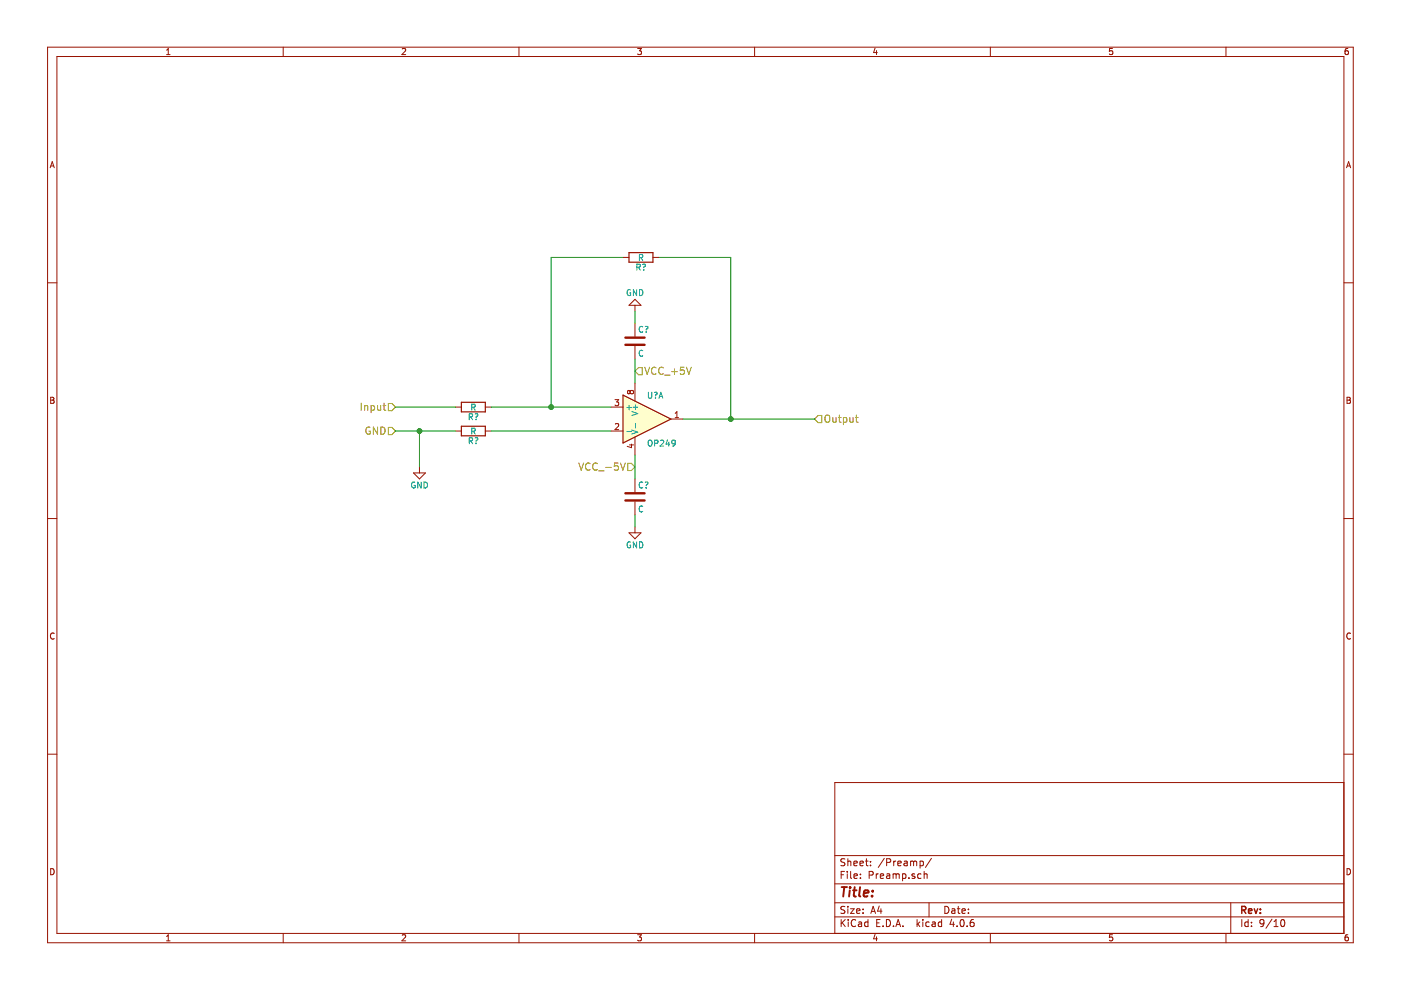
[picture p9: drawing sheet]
<svg xmlns="http://www.w3.org/2000/svg" width="297mm" height="210mm" viewBox="0 0 297 210" stroke-linecap="round" stroke-linejoin="round" font-family="sans-serif">
<g fill="none" stroke="#969400" stroke-width=".21">
<path d="M135.4 77.9h.8v1.6h-.8l-.8-.8zM136.7 77.9l.5 1.5 .5-1.5M139.1 78a.72 .72 0 0 0-1 .5 .72 .72 0 0 0 .7 .9l.3-.2M140.6 78a.72 .72 0 0 0-1 .5 .72 .72 0 0 0 .7 .9l.3-.2M140.9 79.5h1.2M142.4 78.8h1.2M143 78.2v1.2M145 77.9h-.7l-.1 .7 .3-.2 .5 .1 .1 .6-.3 .3-.6-.2M145.5 77.9l.6 1.5 .5-1.5M76.6 85.5v1.5M77.3 86v1M77.3 86.1h.1a.36 .36 0 0 1 .6 .1v.8"/>
<path d="M78.5 90.6a.71 .71 0 0 0-.9 .7 .71 .71 0 0 0 .9 .7v-.6h-.3M78.7 86.1l.4-.1 .3 .3-.1 .6h-.6M78.7 86v1.5M80 90.6v1.5l-.8-1.5v1.5M80 86l.1 .9 .4 .1 .2-.2M80.7 86v1M80.8 90.6a.77 .77 0 0 1 .9 .7 .77 .77 0 0 1-.9 .8zM81.2 86h.6M81.4 85.5v1.3l.4 .2M82.3 90.6h.8l.8 .8-.8 .7h-.8zM82.3 85.5h.8l.8 .8-.8 .8h-.8zM122.7 98.2l.5 1.5 .5-1.5"/>
<path d="M125.1 98.3a.72 .72 0 0 0-1 .5 .72 .72 0 0 0 .7 .9l.3-.2M126.6 98.3a.72 .72 0 0 0-1 .5 .72 .72 0 0 0 .7 .9l.3-.2M126.9 99.8h1.2M128.4 99.1h1.2M131 98.2h-.7l-.1 .7 .3-.1h.5l.1 .6-.3 .3-.6-.2M131.6 98.2l.5 1.5 .5-1.5M133.1 98.2h.8l.7 .8-.7 .8h-.8zM172.7 88.8l.8-.7h.7v1.5h-.7zM175 88.2a.5 .5 0 0 1 .6-.2 .5 .5 0 0 1 .3 .5v.8l-.3 .2a.53 .53 0 0 1-.7-.5zM176.6 88.5l.1 1h.3l.3-.1M177.3 88.5v1M177.8 88.5h.5"/>
<path d="M178 88v1.3l.3 .2M178.8 88.6l.5-.1 .3 .3-.2 .7h-.6M178.8 88.5v1.5M180.2 88.5l.1 1h.3l.3-.1M180.9 88.5v1M181.4 88.5h.5M181.6 88v1.3l.3 .2"/>
</g>
<path d="M132.1 83.8l10.1 5-10.1 5.1z" fill="#fffecd" stroke="#fffecd" stroke-width=".25"/>
<path d="M133.4 53.6h5v2h-5zM97.8 85.3h5.1v2h-5.1zM97.8 90.4h5.1v2h-5.1zM132.1 83.8l10.1 5-10.1 5.1z" fill="none" stroke="#981200" stroke-width=".25"/>
<g fill="none" stroke="#981200" stroke-width=".21">
<path d="M10.1 10h276.8v189.9h-276.8zM12.1 12h272.8v185.9h-272.8zM35.3 11.6h.8M35.3 10.6l.4-.3v1.3M60 10v2M85.3 10.4l.5-.1 .2 .3-.8 1h.8M110 10v2M135.2 10.3h.8l-.4 .5h.3l.1 .2-.1 .4-.2 .2-.5-.2M160 10v2M185.5 10.2l-.3 .9h.8M185.8 10.7v.9M210 10v2"/>
<path d="M235.9 10.3h-.6l-.1 .6 .6-.1 .1 .5-.2 .3-.5-.2M259.9 10v2M285.8 10.3h-.4l-.2 .3v.7l.2 .3 .4-.2 .1-.4-.1-.2h-.4l-.2 .2M10.6 35.6l.5-1.3 .4 1.3M10.8 35.2h.6M285.5 35.6l.4-1.3 .5 1.3M285.6 35.2h.6M10.1 60h2M132.1 54.6h1.3M138.4 54.6h1.3M284.9 60h2M134.6 64.7v1.3"/>
<path d="M134.6 68.5v2.8M134.6 73.4v2.8M134.6 63.5l1.3 1.2h-2.5zM10.7 84.2h.5l.2 .3-.2 .3 .3 .3-.2 .4h-.6zM10.7 84.8h.5M88.9 99v1.3M96.6 91.4h1.2M96.6 86.3h1.2M102.9 91.4h1.3M102.9 86.3h1.3M129.6 91.4h2.5M129.6 86.3h2.5"/>
<path d="M130.4 84.7h.8l-.5 .5 .4 .1v.6l-.2 .1-.5-.1M130.5 89.9l.4-.1 .3 .4-.8 .9h.8M133.5 94.3h.8M133.6 83l-.2-.2-.3 .2 .1 .4 .2 .1 .2-.2M133.6 83l.2-.2h.4l.1 .2v.3l-.2 .2-.4-.1-.1-.1M133.6 83v.3M133.9 94.2v.7l-.9-.3M134.6 81.2v3.8M134.6 92.7v3.8M142.2 88.8h2.6M143.2 88.5h.7M143.2 87.6l.3-.3v1.2"/>
<path d="M285.6 84.2h.4l.3 .3-.3 .3 .3 .3-.2 .4h-.5zM285.6 84.8h.4M10.1 109.9h2M87.7 100.3h2.5l-1.3 1.2zM133.4 113h2.5l-1.3 1.2zM134.6 101.5v2.8M134.6 106.4v2.8M134.6 111.7v1.3M284.9 109.9h2M11.5 134.3a.58 .58 0 0 0-.8 .5 .58 .58 0 0 0 .8 .6M286.3 134.3a.58 .58 0 0 0-.8 .5 .58 .58 0 0 0 .8 .6M10.1 159.9h2"/>
<path d="M284.9 159.9h2M284.9 165.9h-107.9v32M10.7 184.2a.65 .65 0 0 1 .8 .6 .65 .65 0 0 1-.8 .7zM35.3 198.5l.4-.3v1.3M35.3 199.5h.8M60 197.9v2M85.3 198.3l.5-.1 .2 .3-.8 1h.8M110 197.9v2M135.2 198.2h.8l-.4 .5h.3l.1 .2-.1 .5-.2 .1-.5-.1M160 197.9v2M177 194.4h107.9M177 191.4h107.9"/>
<path d="M177 187.4h107.9M177 181.4h107.9M178.3 185.5h.6M178.3 195v1.5M178.5 195.6l.7 .9M179.1 184.8h-.8v1.5M179.1 192.2h-.6l-.2 .2v.4l.8 .3v.4l-.2 .2-.6-.1M179.1 182.1h-.6l-.2 .2v.3l.8 .4v.4l-.2 .2-.6-.1M179.2 195l-.9 .8M179.6 184.8v.1M179.6 185.3v1M179.8 192.2v.1"/>
<path d="M179.8 182.1v1.5M179.8 192.7v1M179.8 182.7l.2-.1h.3l.1 1M179.8 195v.1M179.8 195.5v1M180.3 192.7h.8l-.8 1h.8M180.3 184.8v1.3l.3 .2M181 183.1l.7-.2v-.3h-.4l-.3 .2 .1 .7h.6M181.1 185.8l.7-.2-.1-.3h-.4l-.2 .2v.7h.6M181.4 195.1a.71 .71 0 0 0-1 .5 .71 .71 0 0 0 .7 .9l.3-.2M181.6 193.2l.7-.2v-.2l-.5-.1-.2 .2 .1 .7h.6M182 195.5h.6l.1 1"/>
<path d="M182.3 183.1l.7-.2v-.3h-.4l-.3 .2 .1 .7h.6M182.4 186.1v.2M182.4 185.3v.2M182.7 195.8l-.7 .3 .2 .4 .5-.1M183 193.5v.2M183 192.8v.1M183.5 182.6h.6M183.7 182.1v1.3l.4 .2M184 195.5h-.4l-.3 .2 .1 .6 .2 .2 .4-.1M184 195v1.5M184.3 185.5h.7l.1-.2v-.4l-.2-.1h-.6v1.5M184.6 182.6v.2"/>
<path d="M184.6 183.4v.2M184.6 193.7l.5-1.5 .5 1.5M184.8 193.2h.7M185.5 198.1l-.3 .9h.8M185.8 185.3v1M185.8 198.6v.9M185.9 195.7h.5M186.2 185.3l-.4 .2M186.4 192.1l-.3 1.1h.9M186.6 195h-.7v1.5h.7M186.6 185.8l.8-.2-.1-.3h-.4l-.3 .2 .1 .7h.6M186.8 192.7v1"/>
<path d="M187.2 196.3v.2M187.5 182l-1.3 1.9M187.9 195a.76 .76 0 0 1 .9 .7 .76 .76 0 0 1-.9 .8zM188 182.9l.7-.1 .2-.2-.1-.4-.2-.1h-.6v1.5M188 185.3h.6v1M188.6 185.6l-.7 .3 .3 .4 .4-.1M189.4 185.4l.4-.1 .2 .2M189.4 185.3v1M189.4 196.3v.2M189.5 182.6v1M189.9 182.6l-.4 .3M189.9 196.5l.5-1.5 .5 1.5"/>
<path d="M190 185.5l.2-.2h.4l.1 1M190 185.5v.8M190.1 196h.7M190.4 183.1l.7-.2-.1-.3h-.4l-.2 .2v.7h.6M191.4 185.3h.4l.3 .2-.2 .7h-.5M191.4 185.3v1.5M191.4 196.3v.2M191.7 182.6h.6l.1 1M192.4 182.9l-.8 .3 .3 .4 .5-.1M192.7 186.1v.2M193.1 182.7l.4-.1 .2 .2M193.1 182.6v1"/>
<path d="M193.7 182.8l.2-.2h.4l.1 1M193.7 182.8v.8M193.9 185.3h-.3l-.3 .2 .1 .2 .5 .1v.4h-.6M194.4 195v1.5M194.6 195.9l.4 .6M195 195.5l-.6 .5M195.1 182.6h.4l.3 .3-.1 .6h-.6M195.1 182.6v1.5M195.3 185.3h-.5l-.2 .2v.6l.2 .2 .5-.1M195.7 195v.1M195.7 195.5v1M195.9 185.4l.2-.1h.4l.1 1"/>
<path d="M195.9 184.8v1.5M197 191.4v3M197 195.5h-.4l-.3 .2 .1 .6 .2 .2 .4-.1M197.5 182l-1.3 1.9M197.7 195.5h.5l.1 1M198.3 195.8l-.7 .3 .2 .4 .5-.1M199.6 195.5h-.4l-.3 .2 .1 .6 .2 .2 .4-.1M199.6 195v1.5M200.3 192.2a.76 .76 0 0 1 .9 .7 .76 .76 0 0 1-.9 .8zM201.8 194.9l-.4 1.1h1M201.8 192.8h.6l.1 .9M202.1 195.5v1"/>
<path d="M202.5 193l-.8 .3 .3 .4 .5-.1M202.9 196.3v.2M203 192.7h.5M203.2 192.2v1.3l.3 .2M203.7 195.1l.2-.1a.8 .8 0 0 1 .5 .7 .8 .8 0 0 1-.5 .8l-.3-.6zM204 193.2l.7-.2-.1-.2-.4-.1-.2 .2v.7h.6M205 196.3v.2M205.3 193.5v.2M205.3 192.8v.1M206.4 195h-.4a1.11 1.11 0 0 0-.2 1.4l.5 .1 .2-.2v-.5l-.2-.3-.5 .1-.1 .2M210 197.9v2M235.9 198.2h-.6l-.1 .6 .6-.1 .1 .5-.2 .3-.5-.1"/>
<path d="M259.9 197.9v2M260.9 191.4v6.5M263.3 195v1.5M264.6 195.5h-.4l-.3 .2 .1 .6 .2 .2 .4-.1M264.6 195v1.5M265.3 196.3v.2M265.3 195.5v.2M268 195.6l-.3 .3h-.3l-.3-.3v-.4l.3-.2h.3l.3 .2a1.01 1.01 0 0 1-.5 1.3h-.2M269.7 194.9l-1.3 1.9M270.1 196.5h.9M270.1 195.4l.4-.4v1.5M271.7 195.1l.2-.1a.8 .8 0 0 1 .5 .7 .8 .8 0 0 1-.5 .8l-.4-.6z"/>
<path d="M285.6 184.2a.65 .65 0 0 1 .7 .6 .65 .65 0 0 1-.7 .7zM285.8 198.2h-.4l-.2 .3v.7l.2 .3 .4-.1 .1-.5-.1-.2h-.4l-.2 .2"/>
</g>
<g fill="none" stroke="#009596" stroke-width=".21">
<path d="M135 56.7l.6-.1 .1-.5-.7-.1v1.3M135.3 56.7l.4 .6M135.6 54.6h.6v-.5l-.6-.1v1.2M135.9 54.6l.4 .6M136.3 56.1l.4-.1a.41 .41 0 0 1-.2 .7v.1M136.5 57.1v.2M133.7 61.5a.59 .59 0 0 0-.8 .5 .59 .59 0 0 0 .8 .6v-.5h-.2M135 61.4v1.3l-.7-1.3v1.3M135.6 61.4a.64 .64 0 0 1 .7 .6 .64 .64 0 0 1-.7 .7zM136.3 69.3a.56 .56 0 0 0-.8 .5 .56 .56 0 0 0 .8 .5M136.3 74.4a.56 .56 0 0 0-.8 .5 .56 .56 0 0 0 .8 .5M136.8 69.3l.4-.1a.41 .41 0 0 1-.2 .7v.1"/>
<path d="M137 70.3v.2M99.5 88.4l.6-.1 .1-.5-.7-.1v1.3M99.5 93.5l.6-.1 .1-.5-.7-.1v1.3M99.8 88.4l.4 .6M99.8 93.5l.4 .6M100 86.4l.6-.1 .1-.5-.7-.1v1.3M100 91.4h.6l.1-.5-.7-.1v1.2M100.3 86.4l.4 .6M100.3 91.4l.4 .6M100.7 87.8l.4-.1a.41 .41 0 0 1-.2 .7v.1M100.7 92.9l.4-.1a.41 .41 0 0 1-.2 .7v.1M100.9 88.9v.1"/>
<path d="M100.9 94v.1M132.9 91.5h1M132.9 86.4h1M133.4 85.9v1M133.9 91.2l1.3 .4-1.3 .4M133.9 87.3l1.3 .4-1.3 .4M134.2 86.3h1M134.7 85.9v.9M134.7 89.8v1M137.5 83.2v1l.2 .2h.3l.2-.2v-1M137.5 93.5l.2-.2 .4 .1 .2 .8a.42 .42 0 0 1-.3 .3 .42 .42 0 0 1-.4 0l-.2-.3zM138.7 83.2h.4a.41 .41 0 0 1-.1 .7v.1"/>
<path d="M138.8 94l.6-.1 .1-.5-.7-.1v1.3M139 84.3v.1M139.7 84.4l.4-1.2 .4 1.2M139.8 84.1h.6M140 93.4l.5-.1 .2 .4-.8 .9h.8M141.5 93.2l-.3 1h.8M141.8 93.7v.9M143.2 93.9l-.3 .2-.4-.1v-.6l.4-.1 .3 .2-.1 .8-.3 .3h-.3M88 102.3a.59 .59 0 0 0-.7 .5 .59 .59 0 0 0 .7 .6v-.5h-.2M89.3 102.2v1.3l-.7-1.3v1.3M89.9 102.2a.64 .64 0 0 1 .7 .6 .64 .64 0 0 1-.7 .7zM133.7 114.9a.59 .59 0 0 0-.8 .6 .59 .59 0 0 0 .8 .6v-.5h-.2"/>
<path d="M135 114.9v1.3l-.7-1.3v1.3M135.6 114.9a.64 .64 0 0 1 .7 .6 .64 .64 0 0 1-.7 .7zM136.3 102.3a.56 .56 0 0 0-.8 .5 .56 .56 0 0 0 .8 .5M136.3 107.4a.56 .56 0 0 0-.8 .5 .56 .56 0 0 0 .8 .5M136.8 102.3l.4-.1a.41 .41 0 0 1-.2 .7v.1M137 103.3v.2"/>
</g>
<path d="M132.1 54.6h-15.2v31.7M139.7 54.6h15.2v34.2M134.6 66v2.5M134.6 76.2v5M83.9 86.3h12.7M83.9 91.4h12.7M88.9 91.4v7.6M104.2 86.3h25.4M104.2 91.4h25.4M134.6 96.5v5M144.8 88.8h27.9M134.6 109.2v2.5" fill="none" stroke="#009300" stroke-width=".21"/>
<g fill="#009300" stroke="#009300" stroke-width=".21">
<circle cx="116.9" cy="86.3" r=".51"/>
<circle cx="154.9" cy="88.8" r=".51"/>
<circle cx="88.9" cy="91.4" r=".51"/>
</g>
<path d="M132.6 73.1h4.1M132.6 71.6h4.1M132.6 106.1h4.1M132.6 104.6h4.1" fill="none" stroke="#981200" stroke-width=".51"/>
<path d="M263.3 193l.7-.1 .1-.2v-.4l-.2-.1h-.6v1.5M263.6 193l.5 .7M264.7 193.2l.7-.2v-.2l-.5-.1-.2 .2 .1 .7h.6M265.9 192.7l.4 1 .4-1M267.2 193.5v.2M267.2 192.8v.1" fill="none" stroke="#981200" stroke-width=".3"/>
<path d="M178.4 188.1h1.2M179 188.1l-.2 2M180.2 188.8l-.2 1.3M180.2 188.1v.2M180.2 188.1l.1 .1-.1 .1M180.9 188.8h.7M181.2 188.1l-.2 1.7 .1 .2 .4 .1M182.4 188.1l-.2 1.7 .2 .3M183.1 189.4l1-.2v-.4h-.8l-.2 1 .2 .3 .6-.1M184.9 189.9v.2M185 188.8v.2M185 188.8l-.1 .1 .1 .1" fill="none" stroke="#981200" stroke-width=".41"/>
</svg>
